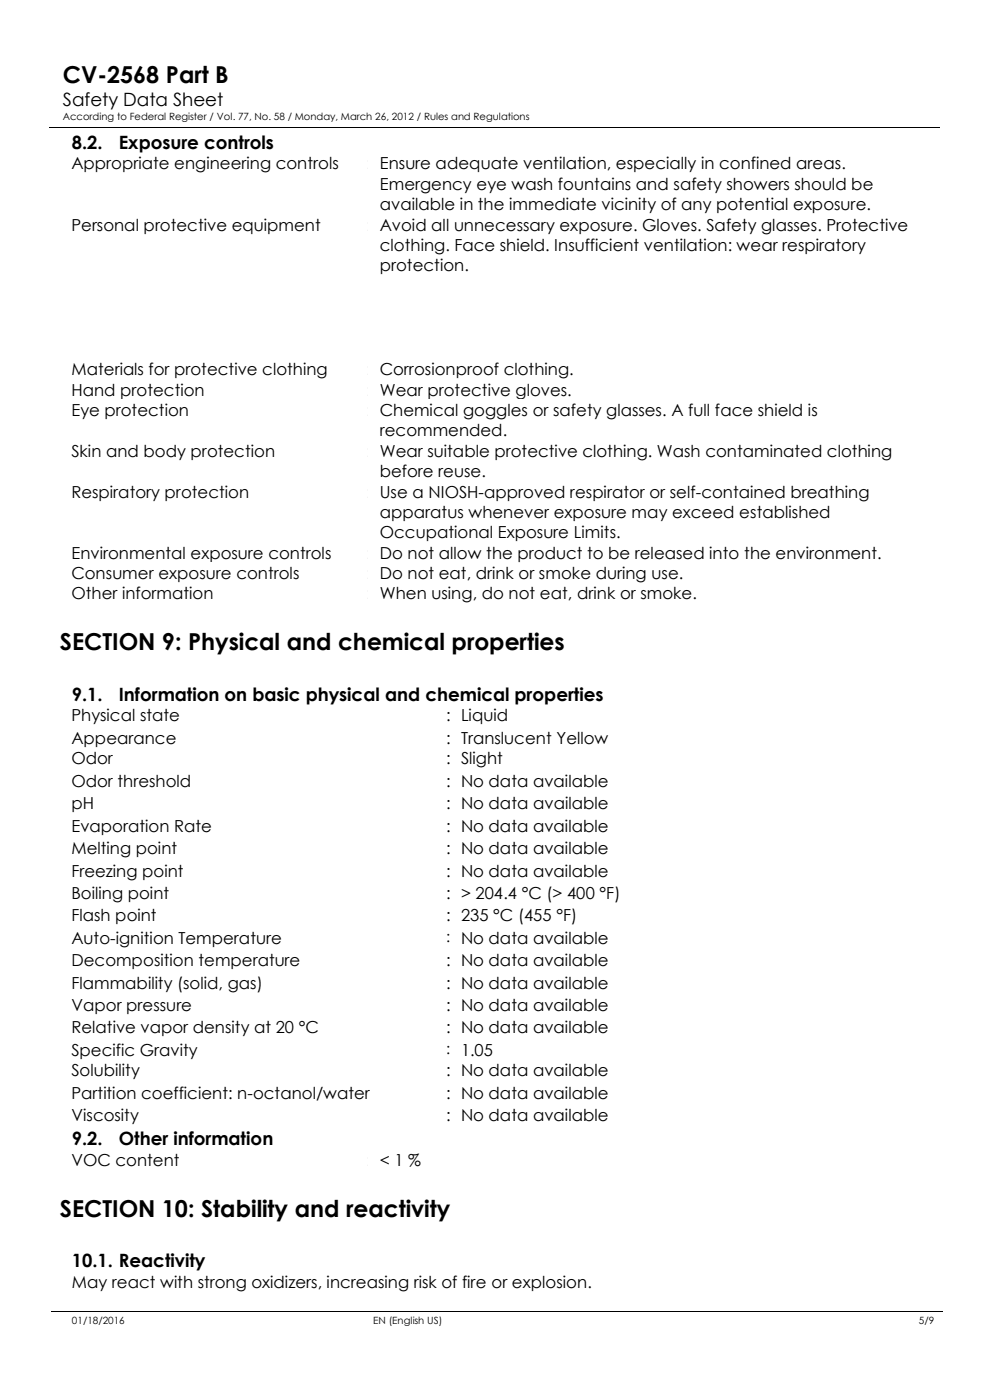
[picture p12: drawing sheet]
<svg xmlns="http://www.w3.org/2000/svg" width="210mm" height="297mm" viewBox="0 0 210 297" stroke-linecap="round" stroke-linejoin="round" font-family="sans-serif">
<defs><g id="words">
<g font-size="5">
<text x="13.3" y="17.5">CV-2568 Part B</text>
<text x="12.7" y="137.9">SECTION 9: Physical and chemical properties</text>
<text x="12.7" y="258.1">SECTION 10: Stability and reactivity</text>
</g>
<g font-size="3.9">
<text x="13.3" y="22.5">Safety Data Sheet</text>
<text x="15.2" y="31.5">8.2.</text>
<text x="25.2" y="31.5">Exposure controls</text>
<text x="15.2" y="148.7">9.1.</text>
<text x="25.2" y="148.7">Information on basic physical and chemical properties</text>
<text x="15.2" y="242.9">9.2.</text>
<text x="25.2" y="242.9">Other information</text>
<text x="15.2" y="268.9">10.1. Reactivity</text>
</g>
<g font-size="3.5">
<text x="15.2" y="35.9">Appropriate engineering controls</text>
<text x="77.8" y="35.9">: Ensure adequate ventilation, especially in confined areas.</text>
<text x="80.6" y="40.3">Emergency eye wash fountains and safety showers should be</text>
<text x="80.6" y="44.6">available in the immediate vicinity of any potential exposure.</text>
<text x="15.2" y="48.9">Personal protective equipment</text>
<text x="77.8" y="48.9">: Avoid all unnecessary exposure. Gloves. Safety glasses. Protective</text>
<text x="80.6" y="53.3">clothing. Face shield. Insufficient ventilation: wear respiratory</text>
<text x="80.6" y="57.6">protection.</text>
<text x="15.2" y="79.6">Materials for protective clothing</text>
<text x="15.2" y="83.9">Hand protection</text>
<text x="77.8" y="79.6">: Corrosionproof clothing.</text>
<text x="77.8" y="83.9">: Wear protective gloves.</text>
<text x="15.2" y="88.2">Eye protection</text>
<text x="77.8" y="88.2">: Chemical goggles or safety glasses. A full face shield is</text>
<text x="80.6" y="92.6">recommended.</text>
<text x="15.2" y="96.9">Skin and body protection</text>
<text x="77.8" y="96.9">: Wear suitable protective clothing. Wash contaminated clothing</text>
<text x="80.6" y="101.2">before reuse.</text>
<text x="15.2" y="105.6">Respiratory protection</text>
<text x="77.8" y="105.6">: Use a NIOSH-approved respirator or self-contained breathing</text>
<text x="80.6" y="109.9">apparatus whenever exposure may exceed established</text>
<text x="15.2" y="118.5">Environmental exposure controls</text>
<text x="77.8" y="118.5">: Do not allow the product to be released into the environment.</text>
<text x="80.6" y="114.2">Occupational Exposure Limits.</text>
<text x="15.2" y="122.8">Consumer exposure controls</text>
<text x="77.8" y="122.8">: Do not eat, drink or smoke during use.</text>
<text x="15.2" y="127.1">Other information</text>
<text x="77.8" y="127.1">: When using, do not eat, drink or smoke.</text>
<text x="15.2" y="153.1">Physical state</text>
<text x="94.6" y="153.1">: Liquid</text>
<text x="15.2" y="157.8">Appearance</text>
<text x="94.6" y="157.8">: Translucent Yellow</text>
<text x="15.2" y="162.2">Odor</text>
<text x="15.2" y="166.9">Odor threshold</text>
<text x="94.6" y="162.2">: Slight</text>
<text x="94.6" y="166.9">: No data available</text>
<text x="15.2" y="171.6">pH</text>
<text x="94.6" y="171.6">: No data available</text>
<text x="15.2" y="176.4">Evaporation Rate</text>
<text x="94.6" y="176.4">: No data available</text>
<text x="15.2" y="181.2">Melting point</text>
<text x="15.2" y="186">Freezing point</text>
<text x="94.6" y="181.2">: No data available</text>
<text x="94.6" y="186">: No data available</text>
<text x="15.2" y="190.7">Boiling point</text>
<text x="94.6" y="190.7">: &gt; 204.4 °C (&gt; 400 °F)</text>
<text x="15.2" y="195.4">Flash point</text>
<text x="94.6" y="195.4">: 235 °C (455 °F)</text>
<text x="15.2" y="200.2">Auto-ignition Temperature</text>
<text x="15.2" y="205">Decomposition temperature</text>
<text x="15.2" y="209.8">Flammability (solid, gas)</text>
<text x="94.6" y="205">: No data available</text>
<text x="94.6" y="209.8">: No data available</text>
<text x="15.2" y="214.5">Vapor pressure</text>
<text x="94.6" y="214.5">: No data available</text>
<text x="15.2" y="219.2">Relative vapor density at 20 °C</text>
<text x="94.6" y="219.2">: No data available</text>
<text x="15.2" y="224">Specific Gravity</text>
<text x="15.2" y="228.3">Solubility</text>
<text x="15.2" y="233.1">Partition coefficient: n-octanol/water</text>
<text x="94.6" y="228.3">: No data available</text>
<text x="94.6" y="233.1">: No data available</text>
<text x="15.2" y="237.9">Viscosity</text>
<text x="94.6" y="237.9">: No data available</text>
<text x="15.2" y="247.4">VOC content</text>
<text x="77.8" y="247.4">: &lt; 1 %</text>
<text x="15.2" y="273.3">May react with strong oxidizers, increasing risk of fire or explosion.</text>
</g>
<g font-size="3.2">
<text x="94.6" y="199.8">: No data available</text>
<text x="94.6" y="223.6">: 1.05</text>
</g>
<g font-size="2.1">
<text x="13.3" y="25.5">According to Federal Register / Vol. 77, No. 58 / Monday, March 26, 2012 / Rules and Regulations</text>
<text x="15.2" y="280.9">01/18/2016</text>
<text x="79.2" y="280.9">EN (English US)</text>
<text x="194.9" y="280.9">5/9</text>
</g>
</g></defs>
<path d="M10.5 27.1h188.9M10.8 278.3h49.5M60.5 278.3h49.8M110.4 278.3h69.9M180.5 278.3h19.6" fill="none" stroke="#000" stroke-width=".21"/>
<g fill="#000">
<path d="M60.3 278.2h.2v.2h-.2z" fill-rule="evenodd"/>
<path d="M110.3 278.2h.1v.2h-.1z" fill-rule="evenodd"/>
<path d="M180.3 278.2h.2v.2h-.2z" fill-rule="evenodd"/>
</g>
<use href="#words"/>
</svg>
